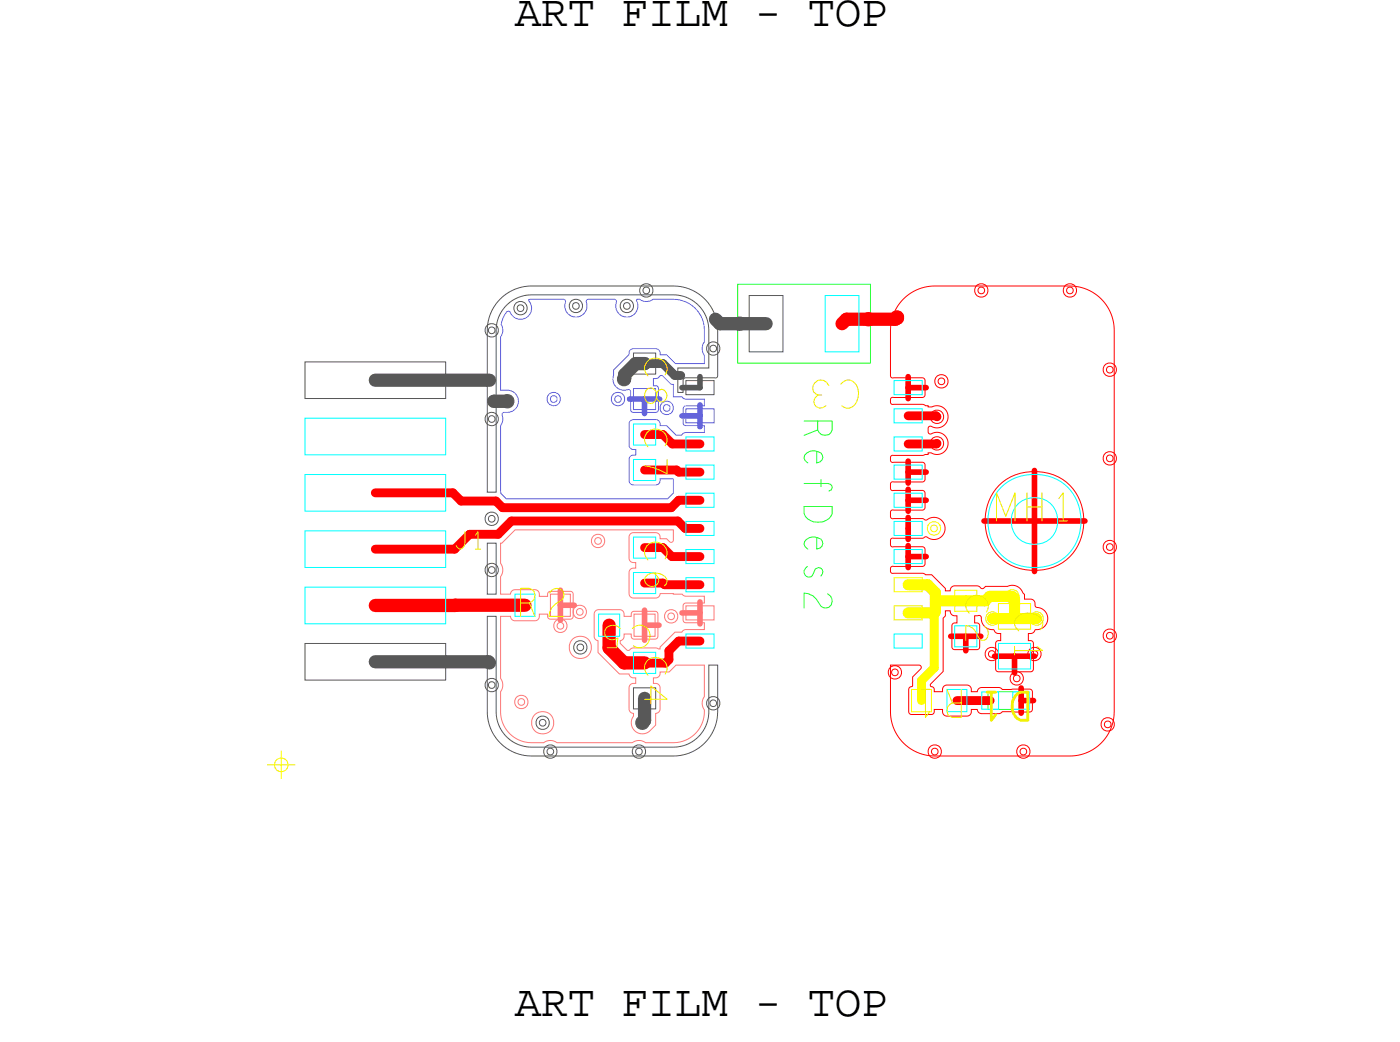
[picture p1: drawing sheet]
<svg xmlns="http://www.w3.org/2000/svg" width="63mm" height="47mm" viewBox="0 0 63 47" stroke-linecap="round" stroke-linejoin="round" font-family="sans-serif">
<defs><g id="words">
<g font-size="2">
<text x="23.2" y="1.2">ART FILM - TOP</text>
<text x="23.2" y="45.8">ART FILM - TOP</text>
</g>
<text font-size="1.3" fill="#26ff26" x="36.3" y="18.8" transform="rotate(90 36.3 18.8)">RefDes2</text>
<g font-size="1.3" fill="#f0f000">
<text x="44.9" y="23.5">MH1</text>
<text x="23.3" y="27.8">R2</text>
<text x="45.8" y="27.6" transform="rotate(90 45.8 27.6)">C1</text>
<text x="46.5" y="31.2" transform="rotate(-180 46.5 31.2)">D1 R1</text>
</g>
<text font-size="1" fill="#585858" x="29.1" y="16.1" transform="rotate(90 29.1 16.1)">C8</text>
<g font-size="1" fill="#f00">
<text x="29.1" y="24.4" transform="rotate(90 29.1 24.4)">C6</text>
<text x="29.1" y="29.6" transform="rotate(90 29.1 29.6)">C4</text>
</g>
<text font-size="1" fill="#ff0" x="43.6" y="26.8" transform="rotate(90 43.6 26.8)">C2</text>
<text font-size=".8" fill="#f0f000" x="20.5" y="24.8">J1</text>
</g></defs>
<!-- layer: Components -->
<path d="M33.3 12.8h6v3.6h-6z" fill="none" stroke="#26ff26" stroke-width=".05"/>
<!-- layer: Nets -->
<path d="M28.4 18h.7zM29.1 18v.7zM30.8 18.8h.8zM31.6 18.3v.5zM31.6 18.8v.5z" fill="none" stroke="#6464ff" stroke-width=".25"/>
<path d="M22.9 14.1h.1l.3 .3h.3l.2-.1 .2-.2v-.3l-.1-.3h1.5l.1 .1v.3l.1 .2 .2 .2h.3l.3-.3 .1-.5h1.2l.1 .1v.3l.1 .2 .4 .2 .4-.3 .1-.5 .4 .1 .3-.1h1a1.4 1.4 0 0 1 1.3 1.4v.5l-.1 .3 .1 .7h-1.3l-.4-.4h-.3l-.1-.3h-1.1l-.9 1v.5l.1 .2 .2 .2h.5v.9l.1 .1h1.1v-1.1l-.2-.1v-.3l.3-.2 .6 .4v.6h.4l.1 .1h.9v.3h-.9l-.1 .1 .1 .8h.9v.3h-.9l-.1 .1h-.3l-.4-.4h-.3v-.2l-.2-.1h-1l-.2 .2v1l.1 .2h.2v.2l-.2 .1-.1 .1v1.1l.2 .1h1l.2-.1v-.2h.6v.6l-.3 .3h-7.2l-.3-.2 .1-3.6 .5-.2 .2-.4-.1-.3-.1-.1-.6-.1v-2.4l.1-.3a.81 .81 0 0 1 .2-.8zM24.8 17.8l.2-.1 .2 .1 .1 .2-.1 .2-.2 .1-.2-.1-.1-.2zM24.9 17.9h.1h.1v.2l-.1 .1-.1-.1zM27.7 17.8l.2-.1 .2 .1 .1 .2-.1 .2-.2 .1-.2-.1-.1-.2zM27.8 17.9h.1h.1v.2l-.1 .1-.1-.1zM28.6 17.5h1v1h-1zM29.9 18.2l.2-.1 .2 .1 .1 .2-.1 .2-.2 .1-.2-.1-.1-.2zM30 18.3h.1h.1v.2l-.1 .1-.1-.1zM31 18.4h1.2v.7h-1.2z" fill="none" stroke="#6464ff" stroke-width=".05"/>
<path d="M25.3 27.3h.6zM29.1 28.2v.7zM29.1 27.5v.7zM29.1 28.2h.6zM30.8 27.6h.8zM31.6 27.6v.5zM31.6 27.1v.5z" fill="none" stroke="#fa7878" stroke-width=".25"/>
<g fill="none" stroke="#fa7878" stroke-width=".05">
<path d="M22.6 24.5l.7-.6h7.1v.5l-.1 .1-.2-.2h-.3v-.2l-.2-.1h-1l-.2 .1v1.1l.1 .2h.2v.2h-.2l-.1 .2v1l.2 .2h1l.2-.2 2 .1v.3h-.9l-.1 .1 .1 .7 .9 .1v.3h-.9l-.1 .1h-.3l-.7 .8-1.2-.1-.3 .1-.3-.3 .2-.4h.3l.1 .2h1.1v-1.2h-1.1l-.1 .2h-.3l-.1-.2-.1-.1h-1l-.2 .2v1l.2 .2v.5l1 1h.4l.1 .2h.2v.2l-.2 .1-.1 .1v1l.2 .2-.1 .5 .2 .3 .5 .1 .4-.4v-.5l.2-.2v-1l-.1-.1-.2-.1v-.2l.2-.1 .1-.2h.4l.3-.3h1.3l-.1 1.9a1.31 1.31 0 0 1-1.3 1.6h-1.3l-.3-.1-.3 .1h-3.4l-.3-.1-.3 .1h-.6a1.4 1.4 0 0 1-1.3-1.4v-.9l.1-.3-.1-.3v-2.8h.4l.2 .2h1l.1-.1v-.2h.4v.2h.1h1l.1-.1v-1l-.1-.1h-1l-.1 .2h-.4v-.2l-.1-.1h-1l-.2 .2h-.4v-.8l.1-.3-.1-.3zM23.3 31.5l.2-.1 .3 .1v.2v.2l-.3 .1-.2-.1-.1-.2zM23.4 31.6l.1-.1 .2 .1v.1l-.2 .1-.1-.1zM25.1 28l.2-.1 .2 .1 .1 .2-.1 .2-.2 .1-.2-.1-.1-.2zM25.2 28.2l.1-.1 .1 .1v.1l-.1 .1-.1-.1zM25.9 27.4l.3-.1 .2 .1 .1 .2-.1 .2-.2 .1-.3-.1v-.2zM26 27.5h.2h.1v.2l-.1 .1-.2-.1zM26.8 24.2l.2-.1 .2 .1 .1 .2-.1 .2-.2 .1-.2-.1-.1-.2zM26.9 24.3h.1h.1v.2l-.1 .1-.1-.1zM28.6 27.7h1v1h-1zM30.1 27.6l.2-.1 .2 .1 .1 .2-.1 .2-.2 .1-.2-.1-.1-.2zM30.2 27.7h.1h.1v.2l-.1 .1-.1-.1z"/>
<path d="M31 27.3h1.2v.7h-1.2z"/>
<circle cx="24.5" cy="32.6" r=".5"/>
<circle cx="26.2" cy="29.2" r=".5"/>
</g>
<g fill="none" stroke="#f00" stroke-width=".4">
<path d="M29.1 19.6h.8zM29.9 19.6l.4 .4zM41 18.8h1.3zM42.3 18.8h.1M16.9 24.8h3.6zM16.9 22.2h3.5zM20.4 22.2l.4 .4zM20.8 22.6h1.6zM21.2 24.1h1.3zM22.4 22.6l.3 .3zM22.5 24.1l.6-.6zM22.7 22.9h7.6z"/>
<path d="M23.1 23.5h7.5zM29.1 21.2h1.4zM29.9 24.7l.4 .4zM30 26.4h1.6zM30.2 29.4l.4-.5zM30.2 29.4v.4zM30.2 29.8l-.2 .1zM30.3 22.9l.3-.3zM30.3 25.1h1.3zM30.3 20h1.3zM30.5 21.2l.1 .1zM30.6 23.5l.3 .3z"/>
<path d="M30.6 22.6h1zM30.6 21.3h1zM30.6 28.9h1zM30.9 23.8h.7zM41 20h1.3zM42.3 20h.1"/>
</g>
<g fill="none" stroke="#0ff" stroke-width=".05">
<path d="M13.8 18.9h6.3v1.6h-6.3zM28.6 19.1h1v1h-1zM31 19.7h1.2v.6h-1.2zM37.2 13.3h1.6v2.6h-1.6zM40.4 18.4h1.2v.7h-1.2zM40.4 19.7h1.2v.6h-1.2zM40.4 17.2h1.2v.6h-1.2zM13.8 23.9h6.3v1.7h-6.3zM13.8 26.5h6.3v1.6h-6.3zM13.8 21.4h6.3v1.7h-6.3zM27 27.7h1v1h-1zM28.6 20.7h1v1h-1z"/>
<path d="M28.6 24.2h1v1h-1zM28.6 25.8h1v1h-1zM28.6 29.4h1v1h-1zM31 23.5h1.2v.7h-1.2zM31 22.2h1.2v.7h-1.2zM31 21h1.2v.6h-1.2zM31 24.8h1.2v.6h-1.2zM31 26.1h1.2v.6h-1.2zM31 28.6h1.2v.6h-1.2zM40.4 22.2h1.2v.7h-1.2zM40.4 21h1.2v.6h-1.2zM40.4 24.8h1.2v.6h-1.2z"/>
<path d="M40.4 23.5h1.2v.7h-1.2zM40.4 28.6h1.2v.6h-1.2zM43.1 28.2h1v1h-1zM45.1 29h1.4v1.2h-1.4z"/>
<circle cx="46.7" cy="23.5" r="2.11"/>
<circle cx="46.7" cy="23.5" r="1.06"/>
</g>
<g fill="none" stroke="#f00" stroke-width=".05">
<path d="M39 14.2l.2-.1 .2 .1 .1 .2-.1 .2-.2 .1-.2-.1-.1-.2zM39.1 14.3h.1h.1v.2l-.1 .1-.1-.1zM40.3 14.1l.2-.1 .2 .1 .1 .2-.1 .2-.2 .1-.2-.1-.1-.2zM40.4 14.3l.1-.1 .1 .1v.1l-.1 .1-.1-.1zM40.8 13.5l.6-.4 .7-.2h6.2a2 2 0 0 1 2 2v17.4a2 2 0 0 1-2 1.8h-6.3a2 2 0 0 1-1.8-2v-2.1l1.4 .1-.4 .4v.4l-.2 .2v1l.1 .1h1l.1-.2h.3l.1 .2 .1 .1h1l.1-.1v-.2h.3l.2 .2 2.2-.1 .1-.9-.1-.1-2.2-.1-.2 .2h-.3v-.2l-.1-.1h-1l-.1 .1-.1 .2h-.3v-.2l-.2-.1 .6-.6v-2.4l.1-.1v-.2h.2l.1 .1 .2 .1v.3l-.2 .1v1v.1l1.2-.1v-1l-.2-.1v-.3h.3v.3l.2 .2 .7 .3v.3h-.2l-.1 .1v1.2l.2 .1h1.5v-1.3l-.2-.1v-.3l.7-.3 .2-.4-.2-.4-.3-.1-.2-.3-.4-.1v-.2l-.4-.4h-1.3l-.2 .2-.2-.2h-1l-.2 .2h-.2v-.1l-.6-.6-1.9-.1 .1-.3h1.3l.2-.1-.1-.7h-1.4l-.1-.1v-.3h1.4l.2-.1 .4 .1 .3-.1 .2-.3-.1-.4-.3-.2-.5 .2-.2-.1h-1.3l-.1-.1 .1-.3h1.3l.2-.1-.1-.8h-1.4l-.1-.1 .1-.3h1.4v-.8h-1.4l-.1-.1v-.2l1.4-.1h.3v-.1l.5 .1 .3-.2 .1-.3-.1-.2-.2-.2-.2-.1-.3 .1-.1-.1 .1-.3 .4 .1 .3-.2 .1-.4-.2-.3-.3-.1-.4 .1-.3-.2h-1.3h-.1l.1-.3h1.3l.2-.1-.1-.7-1.4-.1h-.1v-2.4l.2-.6zM42.1 18.6l.2-.1 .2 .1 .1 .2-.1 .2-.2 .1-.2-.1-.1-.2zM42.1 19.8l.2-.1 .2 .1 .1 .2-.1 .2-.2 .1-.2-.1-.1-.2zM42.2 18.7h.1h.1v.2l-.1 .1-.1-.1zM42.2 19.9h.1h.1v.2l-.1 .1-.1-.1zM42.3 17l.2-.1 .2 .1 .1 .2-.1 .2-.2 .1-.2-.1-.1-.2zM42.4 17.1h.1h.1v.2l-.1 .1-.1-.1zM44.1 12.9l.2-.1 .2 .1 .1 .2-.1 .2-.2 .1-.2-.1-.1-.2z"/>
<path d="M44.2 13h.1h.1v.2l-.1 .1-.1-.1zM48.1 12.9l.2-.1 .2 .1 .1 .2-.1 .2-.2 .1-.2-.1-.1-.2zM48.2 13h.1h.1v.2l-.1 .1-.1-.1zM49.9 16.5l.2-.1 .2 .1 .1 .2-.1 .2-.2 .1-.2-.1-.1-.2zM50 16.6l.1-.1 .1 .1v.1l-.1 .1-.1-.1zM40.2 30.1l.2-.1 .2 .1 .1 .2-.1 .2-.2 .1-.2-.1-.1-.2zM40.3 30.3l.1-.1 .1 .1v.1l-.1 .1-.1-.1zM42 33.7l.2-.1 .2 .1 .1 .2-.1 .2-.2 .1-.2-.1-.1-.2zM42.1 33.8l.1-.1 .1 .1v.2h-.1h-.1zM44.5 29.3l.3-.1 .2 .1 .1 .2-.1 .2-.2 .1-.3-.1v-.2zM44.6 29.4h.2h.1v.2l-.1 .1-.2-.1zM45.7 30.4l.2-.1 .2 .1 .1 .2-.1 .2-.2 .1-.2-.1-.1-.2z"/>
<path d="M45.8 30.5h.1h.1v.2l-.1 .1-.1-.1zM46 33.7l.2-.1 .2 .1 .1 .2-.1 .2-.2 .1-.2-.1-.1-.2zM46.1 33.8l.1-.1 .1 .1v.2h-.1h-.1zM49.8 32.5l.2-.1 .2 .1 .1 .2-.1 .2-.2 .1-.2-.1-.1-.2zM49.9 32.6l.1-.1 .1 .1v.1l-.1 .1-.1-.1zM49.9 20.5l.2-.1 .2 .1 .1 .2-.1 .2-.2 .1-.2-.1-.1-.2zM49.9 24.5l.2-.1 .2 .1 .1 .2-.1 .2-.2 .1-.2-.1-.1-.2zM49.9 28.5l.2-.1 .2 .1 .1 .2-.1 .2-.2 .1-.2-.1-.1-.2zM50 20.6l.1-.1 .1 .1v.1l-.1 .1-.1-.1zM50 24.6l.1-.1 .1 .1v.1l-.1 .1-.1-.1zM50 28.6l.1-.1 .1 .1v.1l-.1 .1-.1-.1z"/>
<circle cx="46.7" cy="23.5" r="2.24"/>
</g>
<path d="M38.2 14.4h1zM38.2 14.4l-.2 .2zM39.2 14.4h1.2zM40.4 14.4l.1-.1zM16.9 27.3h3.6zM20.6 27.3h.1M20.6 27.3h3.1zM27.5 29.2l.7 .7zM27.5 28.2v1zM28.2 29.9h.9z" fill="none" stroke="#f00" stroke-width=".6"/>
<g fill="none" stroke="#585858" stroke-width=".6">
<path d="M16.9 17.2h5.2zM22.3 18.1h.6zM22.3 18.1h.1M28.2 17.1h.1M28.2 16.9l.5-.5zM28.2 16.9v.2zM28.7 16.4h.4zM32.3 14.4l.2 .2zM32.5 14.6h.9zM33.4 14.6h1.2zM16.9 29.9h5.1zM22 29.9h.1z"/>
<path d="M29 32.6l.1-.1zM29.1 31.5v1z"/>
</g>
<path d="M29.9 16.4l.6 .5zM30.5 16.9h.2z" fill="none" stroke="#585858" stroke-width=".4"/>
<path d="M30.8 17.5h.8zM31.6 17v.5z" fill="none" stroke="#585858" stroke-width=".25"/>
<g fill="none" stroke="#585858" stroke-width=".05">
<path d="M13.8 16.3h6.3v1.7h-6.3zM22 14.7l.2-.1 .2 .1 .1 .2-.1 .2-.2 .1-.2-.1-.1-.2zM22 18.7l.2-.1 .2 .1 .1 .2-.1 .2-.2 .1-.2-.1-.1-.2zM22.1 14.8h.1h.1v.2l-.1 .1-.1-.1zM22.1 18.8h.1h.1v.2l-.1 .1-.1-.1zM22.6 13.5l.6-.4 .7-.2h6.5a2 2 0 0 1 2 2v2.1h-1.5l-.1 .2v.5h-.2v-1.1h1.4v-1.7a1.6 1.6 0 0 0-1.6-1.6h-6.4a1.6 1.6 0 0 0-1.6 1.6v7.3h-.4v-7.5l.2-.7zM22.7 17.9l.2-.1 .2 .1 .1 .2-.1 .2-.2 .1-.2-.1-.1-.2zM22.8 18l.1-.1 .1 .1v.2h-.1h-.1zM23.3 13.7l.2-.1 .2 .1 .1 .2-.1 .2-.2 .1-.2-.1-.1-.2zM23.4 13.8h.1h.1v.2l-.1 .1-.1-.1zM25.8 13.6l.2-.1 .2 .1 .1 .2-.1 .2-.2 .1-.2-.1-.1-.2zM25.9 13.7h.1h.1v.2l-.1 .1-.1-.1z"/>
<path d="M27.9 16.9l.3-.1 .2 .1 .1 .2-.1 .2-.2 .1-.3-.1v-.2zM28 17h.2h.1v.2l-.1 .1-.2-.1zM28.1 13.6l.2-.1 .2 .1 .1 .2-.1 .2-.2 .1-.2-.1-.1-.2zM28.2 13.7h.1h.1v.2l-.1 .1-.1-.1zM28.6 15.9h1v1h-1zM28.9 12.9l.3-.1 .2 .1 .1 .2-.1 .2-.2 .1-.3-.1v-.2zM29 13h.2h.1v.2l-.1 .1-.2-.1zM31 17.2h1.2v.6h-1.2zM32 15.5l.2-.1 .2 .1 .1 .2-.1 .2-.2 .1-.2-.1-.1-.2zM32.1 15.6h.1h.1v.2l-.1 .1-.1-.1zM33.2 14.4l.2-.1 .2 .1 .1 .2-.1 .2-.2 .1-.2-.1-.1-.2zM33.3 14.5h.1h.1v.2l-.1 .1-.1-.1z"/>
<path d="M33.8 13.3h1.5v2.6h-1.5zM13.8 29h6.3v1.7h-6.3zM22 25.5l.2-.1 .2 .1 .1 .2-.1 .2-.2 .1-.2-.1-.1-.2zM22 23.2l.2-.1 .2 .1 .1 .2-.1 .2-.2 .1-.2-.1-.1-.2zM22 30.7l.2-.1 .2 .1 .1 .2-.1 .2-.2 .1-.2-.1-.1-.2zM22 24.5h.4v2.3h-.4zM22 27.8h.4v4.3a1.6 1.6 0 0 0 1.6 1.6h6.4a1.6 1.6 0 0 0 1.6-1.6v-2.1h.4v2.1a2 2 0 0 1-2 2h-6.4a2 2 0 0 1-2-2zM22.1 25.6h.1h.1v.2l-.1 .1-.1-.1zM22.1 23.3h.1h.1v.2l-.1 .1-.1-.1zM22.1 30.8h.1h.1v.2l-.1 .1-.1-.1zM24.3 32.4l.2-.1 .2 .1 .1 .2-.1 .2-.2 .1-.2-.1-.1-.2zM24.4 32.5h.1h.1v.2l-.1 .1-.1-.1z"/>
<path d="M24.6 33.7l.2-.1 .3 .1v.2v.2l-.3 .1-.2-.1-.1-.2zM24.7 33.8h.1h.2v.2l-.2 .1-.1-.1zM26 29l.2-.1 .2 .1 .1 .2-.1 .2-.2 .1-.2-.1-.1-.2zM26.1 29.1h.1h.1v.2l-.1 .1-.1-.1zM28.6 31h1v1h-1zM28.6 33.7l.2-.1 .3 .1v.2v.2l-.3 .1-.2-.1-.1-.2zM28.7 33.8h.1h.2v.2l-.2 .1-.1-.1zM28.8 32.4l.2-.1 .2 .1 .1 .2-.1 .2-.2 .1-.2-.1-.1-.2zM28.9 32.5h.1h.1v.2l-.1 .1-.1-.1zM32 31.5l.2-.1 .2 .1 .1 .2-.1 .2-.2 .1-.2-.1-.1-.2zM32.1 31.6h.1h.1v.2l-.1 .1-.1-.1z"/>
</g>
<g fill="none" stroke="#f00" stroke-width=".25">
<path d="M41 17.5h.8zM41 17v.5zM41 17.5v.5zM41 21.3h.8zM41 20.8v.5zM41 21.3v.5zM41 22.6h.8zM41 22.1v.5zM41 23.3v.5zM41 23.8v.5zM41 25.1h.8zM41 24.6v.5z"/>
<path d="M41 25.1v.5zM41 22.6v.5zM42.9 28.7h.7zM43.6 28.7v.7zM44.4 23.5h2.3zM44.9 29.6h.9zM45.8 29.6v.8zM46.7 23.5h2.3zM46.7 21.2v2.3zM46.7 23.5v2.3z"/>
</g>
<path d="M41 27.6h1.2zM41 26.4h.9zM41.9 26.4l.3 .3zM42.2 27.6h.1M42.2 27.1h1.4zM42.2 27.1v.5zM42.2 26.7v.4zM44.7 26.9l-.2 .2zM44.7 26.9h1zM44.8 27.9h.9zM45.7 26.9l.1 .1zM45.8 27v.8z" fill="none" stroke="#ff0" stroke-width=".5"/>
<path d="M41.6 30.7l.6-.6zM42.2 27.6v2.5z" fill="none" stroke="#ff0" stroke-width=".4"/>
<path d="M40.4 27.3h1.2v.7h-1.2zM40.4 26.1h1.2v.6h-1.2zM41.9 23.6l.3-.1 .2 .1 .1 .2-.1 .2-.2 .1-.3-.1v-.2zM42 23.8l.2-.1 .1 .1v.1l-.1 .1-.2-.1zM43.1 26.6h1v1h-1zM44.6 27.7l.2-.1 .2 .1 .1 .2-.1 .2-.2 .1-.2-.1-.1-.2zM44.7 27.8l.1-.1 .1 .1v.2h-.1h-.1zM45.1 27.2h1.4v1.2h-1.4zM45.5 26.7l.2-.1 .2 .1 .1 .2-.1 .2-.2 .1-.2-.1-.1-.2zM45.6 26.8h.1h.1v.2l-.1 .1-.1-.1zM46.6 27.7l.2-.1 .2 .1 .1 .2-.1 .2-.2 .1-.2-.1-.1-.2z" fill="none" stroke="#ff0" stroke-width=".05"/>
<!-- layer: Text -->
<g fill="none" stroke="#f0f000" stroke-width=".05">
<path d="M29.2 17.6a.29 .29 0 0 1 .3 0 .29 .29 0 0 1 .1 .3 .23 .23 0 0 0 .4 .2 .26 .26 0 0 0 .1-.4 .26 .26 0 0 0-.5 .1 .29 .29 0 0 1-.1 .3 .29 .29 0 0 1-.3 0l-.1-.3zM30 16.9a.49 .49 0 0 0-.1-.6 .49 .49 0 0 0-.6 0 .49 .49 0 0 0-.1 .7M36.9 17.8a.31 .31 0 0 0-.1 .5 .31 .31 0 0 0 .5 0M37.4 17.4a.35 .35 0 0 0-.4-.3 .35 .35 0 0 0-.3 .4 .35 .35 0 0 0 .4 .3M38 17.3a.45 .45 0 0 1 .5-.1 .45 .45 0 0 1 .3 .5 .51 .51 0 0 1-.2 .6 .51 .51 0 0 1-.6 0M21 24v.6l-.2 .2-.2-.2M21.5 24.1l.1-.1v.8M23.5 27.2h.4a.34 .34 0 0 0 .2-.3 .34 .34 0 0 0-.2-.4h-.4v1.3M24.8 26.8a.32 .32 0 0 1 .5-.2 .32 .32 0 0 1 .1 .4 .85 .85 0 0 0-.6 .8h.7M28 28.4a.36 .36 0 0 0-.6-.1 .36 .36 0 0 0 .2 .6l.3-.1-.1 .4h-.4M28.5 28.4a.49 .49 0 0 1 .7 0 .49 .49 0 0 1 .1 .6 .49 .49 0 0 1-.7 .1M29.1 31.5h1l-.7-.6v.9"/>
<path d="M29.5 25.8a.31 .31 0 0 1 .2 .5 .31 .31 0 0 1-.4 .1 .31 .31 0 0 1-.1-.5 .52 .52 0 0 1 .6 0 .52 .52 0 0 1 .3 .4l-.1 .1M30 20.1a.49 .49 0 0 0-.1-.6 .49 .49 0 0 0-.6 0 .49 .49 0 0 0-.1 .7M30 25.2a.49 .49 0 0 0-.1-.6 .49 .49 0 0 0-.6 0 .49 .49 0 0 0-.1 .7M30 30.4a.49 .49 0 0 0-.1-.6 .49 .49 0 0 0-.6 0 .49 .49 0 0 0-.1 .7M30.1 20.7v.7l-1-.4M44.4 28.2a.31 .31 0 0 1 .2 .5 .31 .31 0 0 1-.4 .1 .72 .72 0 0 0-.6-.6v.7M44.5 27.6a.49 .49 0 0 0-.1-.6 .49 .49 0 0 0-.6 0 .49 .49 0 0 0-.1 .7M45 23.5v-1.3l.4 1.1 .4-1.1v1.3M46.4 22.2v1.3M46.8 29.2l.3 .1h-1.3M47 28.4a.51 .51 0 0 0-.1-.6 .51 .51 0 0 0-.5-.2 .46 .46 0 0 0-.5 .3 .46 .46 0 0 0 .1 .6M47 22.2v1.3"/>
<path d="M47.8 22.5l.2-.3v1.3"/>
</g>
<path d="M44.7 31.2v1.3l.2-.3M45.9 31.4l.2-.2h.3v1.3a.66 .66 0 0 1-.7-.4 .66 .66 0 0 1 .2-.7z" fill="none" stroke="#f0f000" stroke-width=".13"/>
<path d="M36.3 19h1.3v.4a.34 .34 0 0 1-.4 .2 .34 .34 0 0 1-.3-.2v-.4M36.3 22.8h1.3a.64 .64 0 0 1-.7 .8 .64 .64 0 0 1-.6-.8zM36.3 21.8h1.1l.2 .2-.2 .1M37.4 26.8a.32 .32 0 0 1 .1 .4 .32 .32 0 0 1-.4 .1 .85 .85 0 0 0-.8-.6v.7" fill="none" stroke="#26ff26" stroke-width=".05"/>
<!-- layer: Drawing Origin -->
<path d="M12.1 34.5h1.2M12.5 34.3l.2-.1 .2 .1 .1 .2-.1 .2-.2 .1-.2-.1-.1-.2zM12.7 33.9v1.2" fill="none" stroke="#ff0" stroke-width=".05"/>
<use href="#words"/>
</svg>
